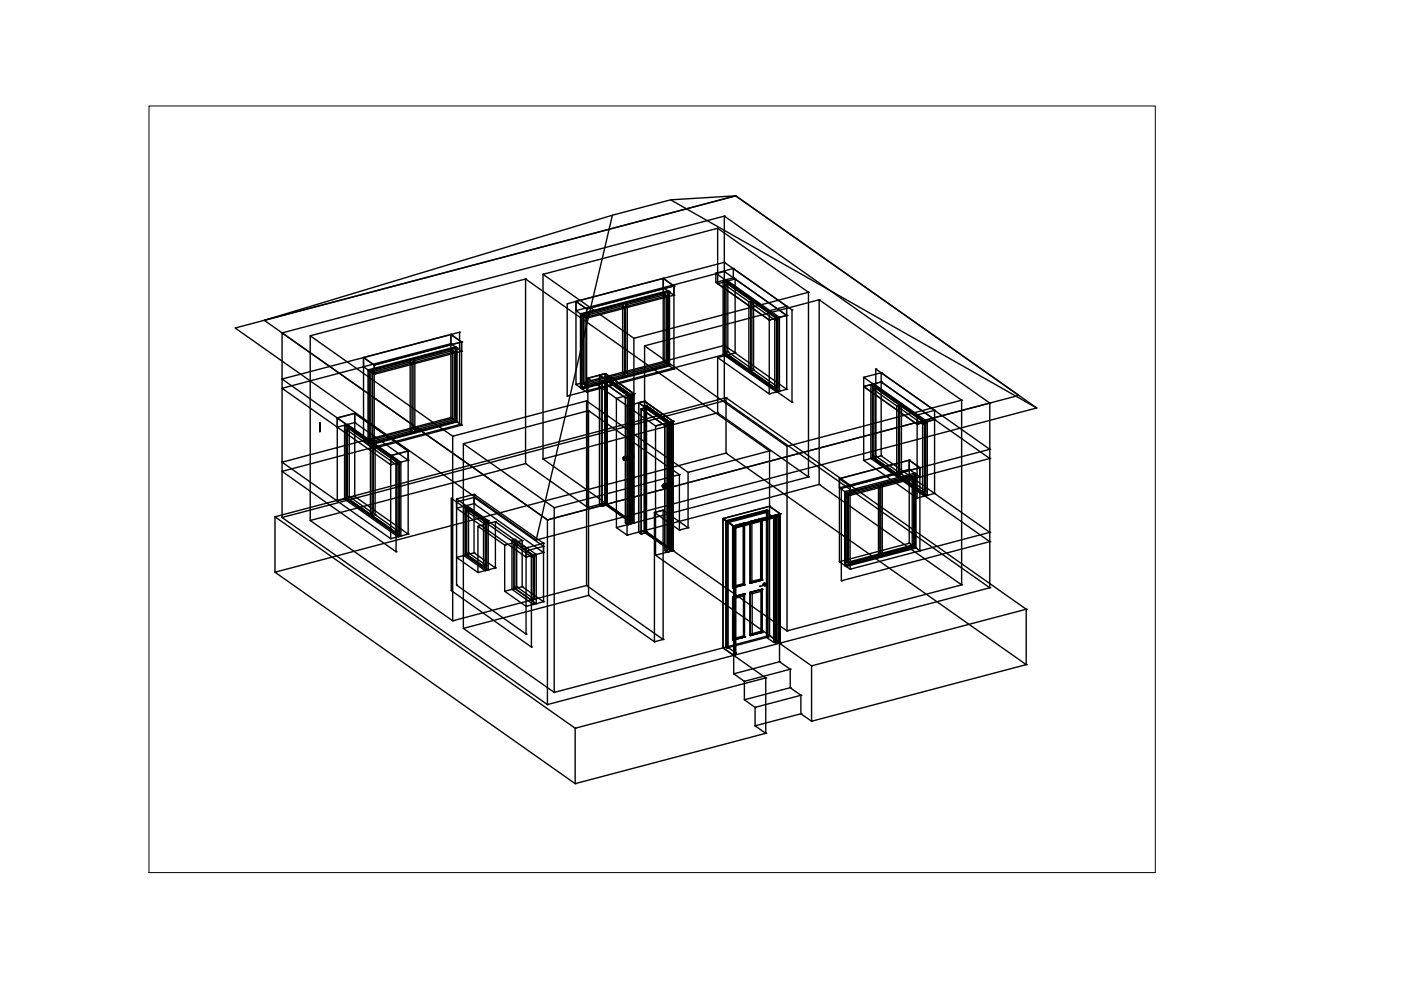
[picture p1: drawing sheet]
<svg xmlns="http://www.w3.org/2000/svg" width="297mm" height="210mm" viewBox="0 0 297 210" stroke-linecap="round" stroke-linejoin="round" font-family="sans-serif">
<!-- layer: 3D Projections -->
<g fill="none" stroke="#000" stroke-width=".3">
<path d="M153.3 59.5h.1M153.3 59.5l11.3 8M153.6 59.4l11.3 8v15.6l-11.3-8zM153.9 59.3h.1M153.9 59.3l11.4 8M78 78.4h.1M78.2 78.6l18.5-4.9v15.6l-18.5 4.9zM78.4 78.7h.1M78.6 78.9v14.4l.4 .2v-14.3M78.6 78.9l8.4-2.2 .3 .3-8.3 2.2zM78.6 78.9h.1M79 79.2h.1"/>
<path d="M87 76.7h.1M87 76.7v14.4M87.3 77h.1M87.3 77v14.3M87.6 76.6l.4 .2v14.4l-.4-.3zM87.6 76.6h.1M88 76.8h.1M95.9 74.4h.1M95.9 74.4l-8.3 2.2M96.3 74.6h.1M96.3 74.6l-8.3 2.2M96.5 73.5l.4 .3v15.7l-.4-.3z"/>
<path d="M96.5 73.5h.1M96.5 73.5l-18.5 4.9M96.7 73.7h.1M96.9 73.8h.1M96.9 73.8l-18.5 4.9M123.1 66.5h.1M123.2 66.7l18.6-4.9v15.6l-18.6 4.9zM123.4 66.8h.1M123.7 67v14.4l.3 .3v-14.4M123.7 67l8.3-2.2 .4 .3-8.4 2.2zM123.7 67h.1M124 67.3h.1"/>
<path d="M132 64.8h.1M132 79.2h.1M132 64.8v14.4M132.4 79.5h.1M132.4 65.1h.1M132.4 65.1v14.4M132.6 79l8.4-2.2 .3 .3-8.3 2.2M132.6 64.7l.4 .2v14.4l-.4-.3zM132.6 64.7h.1M132.6 79h.1M133 64.9h.1M133 79.3h.1"/>
<path d="M141 76.8v-14.3l.3 .2v14.4M141 62.5h.1M141 76.8h.1M141 62.5l-8.4 2.2M141.3 62.7h.1M141.3 77.1h.1M141.3 62.7l-8.3 2.2M141.6 77.3l-18.5 4.9 .3 .3 18.6-4.9M141.6 61.7l.4 .2v15.7l-.4-.3zM141.6 61.7h.1M141.6 77.3h.1M141.6 61.7l-18.5 4.8"/>
<path d="M141.8 61.8h.1M141.8 77.4h.1M142 61.9h.1M142 77.6h.1M142 61.9l-18.6 4.9M153.3 75.1h.1M153.6 75h.1M153.7 60.4l.6-.2 5.1 3.6-.6 .2zM153.7 74.7h.1M153.7 60.4h.1M153.9 75v-15.7l-.6 .2v15.6M153.9 75h.1"/>
<path d="M154.3 74.6l5.1 3.6-.6 .1-5.1-3.6M154.3 60.2v14.4l-.6 .1v-14.3M154.3 74.6h.1M154.3 60.2h.1M158.8 78.3h.1M158.8 64h.1M158.8 64v14.3M159.2 64.3l.6-.2v14.3l-.6 .2zM159.2 64.3h.1M159.2 78.6h.1M159.2 64.3l5.1 3.5M159.4 63.8h.1"/>
<path d="M159.4 78.2h.1M159.4 63.8v14.4M159.8 78.4l5.1 3.6-.6 .2-5.1-3.6M159.8 64.1h.1M159.8 78.4h.1M159.8 64.1l5.1 3.6M164.3 67.8h.1M164.6 67.5l.7-.2v15.6l-.7 .2zM164.6 67.5h.1M164.9 67.7h.1M164.9 67.4h.1M165.3 67.3h.1"/>
<path d="M73.1 90.2h.1M73.1 90.2l11.3 7.9M73.3 90.1l11.4 8v15.6l-11.4-8zM73.4 91.1l.6-.2 5.1 3.6-.6 .2zM73.4 91.1h.1M73.7 90h.1M73.7 90l11.3 8M74 90.9v14.4l-.6 .1v-14.3M74 90.9h.1M78 94.1v-15.7l.4 .3v15.7M78 94.1h.1M78.2 94.2h.1"/>
<path d="M78.4 94.4h.1M78.5 94.7h.1M78.5 94.7v14.3M78.6 93.3l8.4-2.2 .3 .2-8.3 2.2M78.6 93.3h.1M78.9 94.9l.6-.1v14.3l-.6 .2zM78.9 94.9h.1M78.9 94.9l5.1 3.6M79 93.5h.1M79.1 94.5h.1M79.1 94.5v14.4M79.5 94.8h.1"/>
<path d="M79.5 94.8l5.1 3.6M84 98.5h.1M84.4 98.1l.6-.1v15.6l-.6 .2zM84.4 98.1h.1M84.6 98.4h.1M84.7 98.1h.1M85 98h.1M87 91.1h.1M87.3 91.3h.1M87.6 90.9l8.3-2.2 .4 .3-8.3 2.2M87.6 90.9h.1M88 91.2h.1"/>
<path d="M95.9 88.7v-14.3l.4 .2v14.4M95.9 88.7h.1M96.3 89h.1M96.5 89.2l-18.5 4.9 .4 .3 18.5-4.9M96.5 89.2h.1M96.7 89.3h.1M96.9 89.5h.1M123.1 82.2v-15.7l.3 .3v15.7M123.1 82.2h.1M123.2 82.3h.1M123.4 82.5h.1M123.7 81.4l8.3-2.2 .4 .3-8.4 2.2"/>
<path d="M123.7 81.4h.1M124 81.7h.1M164.3 82.2h.1M164.6 83.1h.1M164.9 82v-14.3l-.6 .1v14.4M164.9 82h.1M164.9 83h.1M165.3 82.9l-11.4-7.9-.6 .1 11.3 8M165.3 82.9h.1M184.6 81.5h.1M184.6 97.2h.1M184.6 81.5l11.4 8"/>
<path d="M185 81.5l11.3 7.9v15.7l-11.3-8zM185 97.1h.1M185 82.5l.6-.2 5.1 3.6-.6 .2zM185 96.8h.1M185 82.5h.1M185.3 97v-15.6l-.7 .1v15.7M185.3 81.4h.1M185.3 97h.1M185.3 81.4l11.3 8M185.6 96.7l5.1 3.6-.6 .1-5.1-3.6M185.6 82.3v14.4l-.6 .1v-14.3M185.6 96.7h.1"/>
<path d="M185.6 82.3h.1M190.1 86.1h.1M190.1 86.1v14.3M190.5 86.3l.6-.1v14.3l-.6 .2zM190.5 86.3h.1M190.5 86.3l5.1 3.6M190.7 85.9h.1M190.7 85.9v14.4M191.1 86.2h.1M191.1 86.2l5.1 3.6M195.6 89.9h.1M196 89.5l.6-.1v15.6l-.6 .2z"/>
<path d="M196 89.5h.1M196.2 89.8h.1M196.3 89.4h.1M196.6 89.4h.1M73.1 105.8h.1M73.3 105.7h.1M73.4 105.4h.1M73.7 105.7v-15.7l-.6 .2v15.6M73.7 105.7h.1M74 105.3l5.1 3.6-.6 .1-5.1-3.6M74 105.3h.1M78.5 109h.1"/>
<path d="M78.9 109.3h.1M79.1 108.9h.1M79.5 109.1l5.1 3.6-.6 .2-5.1-3.6M79.5 109.1h.1M84 112.9h.1M84.4 113.8h.1M84.6 112.7v-14.3l-.6 .1v14.4M84.6 112.7h.1M84.7 113.7h.1M85 113.6l-11.3-7.9-.6 .1 11.3 8M85 113.6h.1M98.3 117.8l.7-.2 4.5 3.2-.6 .2z"/>
<path d="M98.3 117.8h.1M98.3 107.4h.1M98.7 107.3l4.5 3.2v10.4l-4.5-3.2zM98.7 117.4h.1M98.7 108.3h.1M99 117.6v-10.4l-.7 .2v10.4M99 107.2l4.5 3.2-.6 .1-4.6-3.1M99 117.6h.1M99 107.2h.1M99.3 117.2l3.8 2.7-.6 .2M99.3 108.1v9.1l-.6 .2v-9.1M99.3 108.1l-.6 .2 3.8 2.6 .6-.1"/>
<path d="M99.3 117.2h.1M99.3 108.1h.1M99.3 108.1l3.8 2.7M102.5 110.9v9.2l-3.8-2.7M102.5 110.9h.1M102.9 110.5h.1M102.9 110.5v10.5M103.1 110.8h.1M103.1 119.9h.1M103.1 110.8v9.1M103.5 110.4h.1M103.5 110.4v10.4"/>
<path d="M108.5 114.5h.1M108.9 115.4h.1M109.2 114.4l4.5 3.2-.6 .1-4.6-3.2M109.2 114.4h.1M109.5 115.3v9.1l-.6 .2v-9.2M109.5 115.3l-.6 .1 3.8 2.7 .6-.2M109.5 115.3h.1M109.5 115.3l3.8 2.6M112.7 118.1v9.1l-3.8-2.6M112.7 118.1h.1M113.1 117.7h.1M113.1 117.7v10.5"/>
<path d="M113.3 117.9h.1M113.3 117.9v9.2M113.7 117.6h.1M113.7 117.6v10.4M179.1 119.9l14.8-3.9 .3 .2-14.8 3.9M179.1 104.2l.3 .3v15.6l-.3-.2zM179.1 104.2h.1M179.1 119.9h.1M179.4 104.5h.1M179.6 119.2v-14.6l.3 .2v14.7M179.6 104.6h.1M179.6 119.2h.1"/>
<path d="M179.9 104.8h.1M179.9 119.5h.1M186.3 117.5l-6.7 1.7 .3 .3 6.7-1.8M186.3 102.9l.3 .2v14.6l-.3-.2zM186.3 102.9h.1M186.3 117.5h.1M186.3 102.9l-6.7 1.7M186.6 103.1h.1M186.6 117.7h.1M186.6 103.1l-6.7 1.7M186.8 102.7l6.6-1.7 .3 .2-6.6 1.7zM186.8 117.4h.1"/>
<path d="M186.8 102.7h.1M186.8 102.7v14.7M187.1 102.9h.1M187.1 117.6h.1M187.1 102.9v14.7M190.1 100.4h.1M190.5 100.7h.1M190.7 100.3h.1M191.1 100.5l5.1 3.6-.6 .2-5.1-3.6M191.1 100.5h.1M193.4 115.6l-6.6 1.8 .3 .2 6.6-1.8M193.4 101v14.6l.3 .2v-14.6"/>
<path d="M193.4 115.6h.1M193.4 101h.1M193.7 115.8h.1M193.7 101.2h.1M193.9 116v-15.7l.3 .2v15.7M193.9 100.3h.1M193.9 116h.1M193.9 100.3l-14.8 3.9M194.2 100.5h.1M194.2 116.2h.1M194.2 100.5l-14.8 4M195.6 104.3h.1"/>
<path d="M196 105.2h.1M196.2 104.1v-14.3l-.6 .1v14.4M196.2 104.1h.1M196.3 105.1h.1M196.6 105l-11.3-8-.7 .2 11.4 8M196.6 105h.1M102.5 120.1h.1M102.9 121h.1M103.5 120.8h.1M108.5 125l.7-.2 4.5 3.2-.6 .2zM108.5 125h.1M108.9 124.6h.1"/>
<path d="M109.2 124.8v-10.4l-.7 .1v10.5M109.2 124.8h.1M109.5 124.4l3.8 2.7-.6 .1M109.5 124.4h.1M112.7 127.2h.1M113.1 128.2h.1M113.3 127.1h.1M113.7 128h.1M179.4 120.1h.1"/>
</g>
<!-- layer: 3D Wall -->
<g fill="none" stroke="#000" stroke-width=".3">
<path d="M111.4 59.2h.1M111.4 59.2l51.8 36.4M115.1 58.2l19.3 13.5v11.8M115.1 58.2h.1M115.1 58.2v39.1M140.6 59h.1M140.6 59l2.3 1.6M140.6 59v2M152.2 48.4v11.7l3.7-.9M152.2 48.4l19.2 13.6v39.1l-19.2-13.6M152.2 48.4h.1M152.2 48.4l-37.1 9.8"/>
<path d="M153.6 55.6l-33.3 8.8v19.6l33.3-8.8M153.6 57.6l-13 3.4v15.7l13-3.5M153.6 57.6l2.3 1.6v15.6l-2.3-1.6zM153.6 55.6h.1M153.6 57.6h.1M153.6 45.8h.1M153.6 45.8l-93.8 24.8M153.6 55.6v2M155.9 59.2l10.9 7.7v15.6l-10.9-7.7M155.9 59.2h.1M59.8 70.6l56.3 39.6v39.2l-56.3-39.7v-9.8l24.2 17.1v-19.6l-24.2-17zM59.8 70.6h.1"/>
<path d="M65.8 71.2l45.6-12v39.1l-45.6 12.1M65.8 71.2h.1M77.1 75.8h.1M77.1 77.8h.1M77.1 75.8l2.2 1.6M77.1 75.8v2M79.3 77.4l18.6-4.9v17.6l-18.6 4.9zM79.3 77.4h.1M95.6 70.9v17.6l-18.5 4.9M95.6 70.9h.1M95.6 70.9l2.3 1.6M97.4 70.4h.1"/>
<path d="M97.9 72.5h.1M120.3 64.4h.1M122.1 63.9v17.6l18.5-4.8 2.3 1.5M122.1 63.9h.1M122.1 63.9l2.3 1.6M124.4 65.5l18.5-4.9v17.6l-18.5 4.9zM124.4 65.5h.1M127.1 79.6h.1M128.3 79.2v27.4l-1.2 .4v-27.4M128.3 79.2h.1M128.3 79.2v27.4l-3.7 1M128.3 79.2l-3.7 1"/>
<path d="M134.4 71.7h.1M136.7 73.3h.1M136.7 73.3l30.2 21.3M140.6 61h.1M140.6 76.7h.1M142.9 60.6h.1M142.9 78.2h.1M152.2 60.1l10.9 7.8 3.7-1M152.2 75.8h.1M152.2 60.1h.1M153.6 73.2h.1M153.6 75.2h.1"/>
<path d="M153.6 73.2v2M155.9 74.8l-3.7 1v11.7M155.9 74.8h.1M163.1 67.9v15.6l-10.9-7.7M163.1 67.9h.1M166.8 66.9h.1M167.9 65.7h.1M171.4 62h.1M171.4 62l-37 9.7M173.7 63.6l30.2 21.3v39.1l-30.2-21.3M173.7 63.6h.1M185.7 78.2h.1"/>
<path d="M59.8 82.3l17.3-4.5v15.6l-17.3 4.6 11.7 8.2v-15.6l-11.7-8.3v15.7M59.8 80.4l37.6-10v19.6l-37.6 9.9M59.8 82.3h.1M59.8 80.4h.1M59.8 98h.1M59.8 99.9h.1M59.8 80.4v1.9M59.8 98v1.9M71.5 88.6h.1M71.5 90.6h.1M71.5 88.6v2M75.2 87.6l11.3 8v17.6l-11.3-7.9z"/>
<path d="M75.2 87.6h.1M75.2 87.6l-3.7 1M77.1 93.4h.1M77.1 93.4l2.2 1.6M79.3 95h.1M82.8 96.6v17.6l-11.3-8M82.8 96.6h.1M84 97.4h.1M86.5 95.6h.1M86.5 95.6l-3.7 1M95.6 88.5h.1M95.6 88.5l2.3 1.6"/>
<path d="M96 92.5l-30.2-21.3v39.2l30.2 21.2M96 92.5h.1M97.4 90h.1M97.9 90.1h.1M98.2 94.1l26.6-7v39.1l-26.6 7M98.2 94.1h.1M111.4 98.3h.1M115.1 97.3h.1M115.1 97.3l13.2 9.3M120.3 84h.1M122.1 81.5h.1M122.1 81.5l2.3 1.6"/>
<path d="M124.4 85l-28.4 7.5v39.1l28.4-7.5M124.4 85h.1M124.4 83.1h.1M124.6 80.2l3.7-1 6.1 4.3-3.7 1M124.6 80.2h.1M124.8 87.1h.1M124.8 87.1l19.2 13.5M127.6 80.8v26.5l.9-.2M127.6 80.8h.1M128.4 80.2v26.8l.3-.1M128.4 80.2h.1M128.4 80.2l5.2 3.8 .4-.1"/>
<path d="M128.5 80.6l-.9 .2 5 3.5M128.5 80.6h.1M128.7 80.2h-.3l5.2 3.8M128.7 80.2h.1M128.7 80.2h-.3v26.8M130.7 84.5h.1M130.7 84.5l2.3 1.6M132.2 97l.1 .2v.3l-.1-.1zM132.2 97.3l.2 .3 .6-.3M132.2 96.9a.36 .36 0 0 1 .4 .3 .36 .36 0 0 1-.2 .4zM132.5 96.8a.36 .36 0 0 1 .3 .3 .36 .36 0 0 1-.2 .4zM132.6 84.3h.1"/>
<path d="M132.7 96.8l.2 .2v.4l-.2-.2zM132.9 97l-.7 .1v.2M132.9 96.8l.3 .1v.4l-.3-.1zM133 86.1l3.7-1v-11.8l37-9.7v39.1l-40.7 10.8M133 86.1v27.4l-2.3-1.6v-27.4l-6.1-4.3v27.4l-13.2-9.3M133 86.1h.1M133 86.1l6 4.2M133 97.2l-.4 .2-.4-.1M133 96.8l-.6 .1-.2 .4M133.1 83.8l1.3-.3v27.4l-1.3 .3zM133.1 83.8h.1M133.2 97.2h.1"/>
<path d="M133.2 97.2h-.2M133.3 96.9l.5-.3 .6 .2-.6 .2M133.3 96.7l.2 .1v.4l-.2-.1zM133.4 96.7l.2-.1a.37 .37 0 0 1 .7 0 .37 .37 0 0 1-.3 .5l-.6 .1M133.5 84.1l-.9 .2v26.5l.9-.2M133.5 84.1h.1M133.5 96.6l.3 .2-.1 .3-.2-.1zM133.6 97.1h.1M133.6 84h.1M133.6 84v26.7l.4-.1-5.3-3.7-.3 .1 5.2 3.7M133.6 96.5a.36 .36 0 0 1 .4 .3 .36 .36 0 0 1-.2 .4zM133.8 97l-.2 .1"/>
<path d="M133.9 96.5a.36 .36 0 0 1 .3 .2 .36 .36 0 0 1-.2 .5zM134 83.9l-.4 .1v26.7l.4-.1M134 83.9h.1M134.1 96.5l.2 .1v.4l-.2-.2zM134.4 83.5l-6.1-4.3-1.2 .4 6 4.2M134.4 83.5h.1M135.4 85.4h.1M135.9 86.7v26.5l.9-.2M135.9 86.7h.1M136.7 86.1v26.8l.3-.2M136.7 85.1v27.4l-1.3 .3v-27.4M136.7 86.1h.1"/>
<path d="M136.7 85.1h.1M136.7 86.1l5.3 3.7 .3-.1M136.7 85.1l6 4.2v27.4l24.2 17.1M136.8 86.5l-.9 .2 5 3.5M136.8 86.5h.1M137 86l-.3 .1 5.3 3.7M137 86h.1M137 86l-.3 .1v26.8M139 90.3h.1M140.9 90.2h.1M141.5 89.7l1.2-.4v27.4l-1.2 .4zM141.5 89.7h.1"/>
<path d="M141.8 90l-.9 .2v26.5l.9-.2M141.8 90h.1M142 89.8h.1M142 89.8v26.8l.3-.1-5.3-3.8-.3 .2 5.3 3.7M142.3 89.7l-.3 .1v26.8l.3-.1M142.3 89.7h.1M142.7 89.3l-6-4.2-1.3 .3 6.1 4.3M142.7 89.3h.1M142.7 89.3l-3.7 1v27.4l3.7-1M142.7 89.3l-3.7 1M152.2 87.5h.1M152.2 87.5l-37.1 9.8"/>
<path d="M153.6 85h.1M153.6 85l-93.8 24.7M163.1 83.5h.1M163.2 95.6h.1M166.8 82.5h.1M166.8 82.5l-3.7 1M166.9 94.6h.1M167.9 85.3h.1M183.1 82l11.3 8v15.6l-11.3-8zM183.1 97.6h.1M183.1 82h.1M185.7 97.8h.1"/>
<path d="M186.8 96.6h.1M186.8 81h.1M186.8 96.6l-3.7 1M186.8 81l-3.7 1M192.8 97.6h.1M192.8 97.6l2.2 1.6M194.4 90h.1M195 99.2h.1M195 99.2v1.9M198.1 89l-11.3-8v15.6l11.3 8M198.1 89h.1M198.1 89l-3.7 1"/>
<path d="M203.9 84.9l-37 9.7v39.2l37-9.8M203.9 84.9h.1M209.9 97.2v15.7l-14.9 3.9v-15.7l14.9-3.9-11.8-8.2v15.6l11.8 8.3M209.9 85.5l-56.3-39.7v9.8l14.3 10.1v19.6l-14.3-10.1v9.8l56.3 39.6M209.9 95.3l-24.2-17.1v19.6l24.2 17M209.9 97.2h.1M209.9 95.3h.1M209.9 85.5h.1M209.9 95.3v1.9M59.8 109.7h.1M65.8 110.4h.1M71.5 106.2h.1"/>
<path d="M75.2 105.3h.1M75.2 105.3l-3.7 .9M82.8 114.2h.1M84 117h.1M86.5 113.2h.1M86.5 113.2l-3.7 1M95.7 105.6l17 12v19.6l-17-12zM95.7 105.6h.1M96.8 106.4h.1M96.8 118.2h.1M96.8 106.4v11.8M100.5 105.5l14.7 10.3v11.8l-4.5-3.2v-9.8l-5.7-4v9.8l-4.5-3.2z"/>
<path d="M100.5 105.5h.1M100.5 117.2h.1M100.5 105.5l-3.7 .9M100.5 117.2l-3.7 1M101.3 111.6l5.7 4v9.8l4.5 3.2v5.8l-14.7-10.3v-5.9l4.5 3.2zM101.3 111.6h.1M105 110.6h.1M105 110.6l-3.7 1M107 115.6h.1M110.7 114.6h.1M110.7 114.6l-3.7 1M111.5 116.8h.1"/>
<path d="M111.5 116.8v11.8M112.7 117.6h.1M115.2 115.8h.1M115.2 115.8l-3.7 1M116.1 110.2h.1M117.5 107.6l-19.3-13.5v39.1l19.3 13.6M117.5 107.6h.1M124.6 107.6h.1M127.1 107h.1M127.1 107l.5 .3M127.6 107.3h.1M128.3 106.6l.4 .3v-26.7l5.3 3.7v26.7l.4 .3"/>
<path d="M128.3 106.6h.1M128.4 107l.1 .1v-26.5l5 3.5v26.5l.1 .1M128.4 107h.1M128.5 107.1h.1M128.7 106.9h.1M128.7 106.9v-26.7l5.3 3.7v26.7M130.7 111.9h.1M132.6 110.8h.1M132.6 110.8l.5 .4M133 113.5h.1M133.1 111.2h.1M133.5 110.6h.1"/>
<path d="M133.6 110.7h.1M134 110.6h.1M134.4 110.9h.1M135.4 112.8h.1M135.4 112.8l.5 .4M135.9 113.2h.1M136.7 112.9l.1 .1v-26.5l5 3.5v26.5l.2 .1M136.7 112.5l.3 .2v-26.7l5.3 3.7v26.8l.4 .2M136.7 112.9h.1M136.7 112.5h.1M136.8 113h.1M137 112.7h.1"/>
<path d="M137 112.7v-26.7l5.3 3.7v26.8M138.8 108.7l1.8-.5v27.4l-1.8 .5M138.8 108.7h.1M139 117.7h.1M140.5 102.9l.2 .1v.3l-.2-.1zM140.5 102.7a.36 .36 0 0 1 .4 .3 .36 .36 0 0 1-.2 .4zM140.6 108.2h.1M140.6 108.2l5.3 3.7M140.6 108.2l-1.8 .5M140.8 102.7a.36 .36 0 0 1 .3 .2 .36 .36 0 0 1-.2 .5zM140.9 116.7h.1M140.9 116.7l.6 .4"/>
<path d="M141 102.8l-.6 .2 .4 .2 .5-.1M141 102.7l.2 .1v.4l-.2-.1zM141.1 102.7a.39 .39 0 0 0-.6 .2 .39 .39 0 0 0 .4 .5l.2-.2M141.2 102.8l-.2 .1M141.3 102.6l.2 .2v.4l-.2-.2zM141.4 103.2h-.3M141.4 102.7h-.3M141.5 117.1h.1M141.5 103h.1M141.5 103l-.2 .1M141.6 102.6l.2 .1v.4l-.2-.2zM141.7 102.5l.6-.2 .3 .3"/>
<path d="M141.8 102.7h-.2M141.8 116.5h.1M141.8 102.5l.2 .1v.4l-.2-.1zM141.9 102.9h.1M141.9 102.4a.36 .36 0 0 1 .4 .2 .36 .36 0 0 1-.2 .5zM142 116.6h.1M142.1 102.9h-.2M142.2 102.3a.36 .36 0 0 1 .4 .3 .36 .36 0 0 1-.2 .4zM142.3 116.5h.1M142.4 102.4l.2 .1v.3l-.2-.1zM142.6 102.6l-.3 .4-.6 .1M142.6 102.6v.2h-.5"/>
<path d="M142.6 102.6l-.5-.1-.3 .1M142.7 116.7h.1M144 112.4l-5.2-3.7v27.4l-14-9.9M144 112.4h.1M144 100.6h.1M145.9 100.2l-21.5-15.2v39.1l16.2 11.5M145.9 111.9h.1M145.9 100.2h.1M153.3 110v27.4l2.3 1.6v-27.5M153.3 110h.1M153.3 110l2.3 1.5M153.9 110.4h.1"/>
<path d="M153.9 110.4v26.8l.2 .2M154.1 110.6v26.8l-.2-.2M154.1 110.6h.1M154.1 110.6l8.7-2.3v26.8l-8.7 2.3zM154.4 110.8h.1M154.4 110.8l1.5 1.1M155.3 111.6v13l2.5-.7M155.3 111.6h.1M155.4 111.6l2.4-.7v13.1l-2.4 .6zM155.4 111.6h.1M155.4 111.6l.3 .3v12.3l-.3 .4zM155.6 111.5h.1"/>
<path d="M155.6 111.5l-2.3-1.5v27.4l2.3 1.6M155.6 111.6v27.4M155.6 111.6h.1M155.6 111.6l.1 .1M155.7 111.7h.1M155.7 111.9h.1M155.8 111.7h.1M155.8 111.7v27.1M155.8 111.7l.2 .2-.1-.1M155.8 111.8v26.7l.1-26.6M155.8 111.8h.1M155.8 111.8v26.7"/>
<path d="M155.8 111.8l8.6-2.2v26.7M155.9 111.9h.1M155.9 111.9v26.6M157.6 111.4v12.4l.2 .2v-13.1l-2.4 .7M157.6 111.4h.1M157.8 110.9v13.1M157.8 110.9h.1M157.8 110.9l-2.4 .7M157.8 110.9l-.2 .5-1.9 .5M159 110.6v13l2.5-.6M159 110.6h.1M159.1 110.6l2.4-.6v13l-2.4 .6z"/>
<path d="M159.1 110.6h.1M159.1 110.6l.3 .3v12.4l-.3 .3zM159.4 110.9h.1M161.3 110.4v12.4l.2 .2v-13l-2.4 .6M161.3 110.4h.1M161.5 109.9v13.1M161.5 110l-2.4 .6M161.5 110h.1M161.5 110l-.2 .4-1.9 .5M162.5 108.6l1.5 1.1v26.5l-1.5-1.1M162.5 108.6h.1M162.5 108.2l.3 .1v26.8l-.3-.2"/>
<path d="M162.5 108.2h.1M162.5 108.2l-8.6 2.2 .2 .2M162.8 108.3l-8.7 2.3-.2-.2M162.8 108.3h.1M162.8 108.3l-.3-.1v26.7M163.2 107.4l-9.9 2.6 2.3 1.5 9.8-2.6M163.2 107.4h.1M163.2 107.4v-11.8l-17.3 4.6v11.7l-1.9 .5v-11.8l-26.5 7v39.2l35.8-9.4M164 109.7l.3-.1v26.6h-.3M164 109.7h.1M164.3 109.6l-8.5 2.2 8.2-2.1M164.3 109.6h.1"/>
<path d="M164.3 109.6h.2M164.5 109.6h.1M164.5 109.6l-8.6 2.3M164.5 109.6v26.7M164.9 109.4h.1M164.9 109.4l-.3 .2h-.1M165 109.3h.1M165 109.3l-9.2 2.4M165 109.3v27M165 109.3l-.1 .1M165 109.2h.1M165 109.2v.1"/>
<path d="M165.2 109.1l-9.6 2.4M165.2 109.1l.2-.2v27.4h-.2zM165.2 109.1h.1M165.2 109.1l-.2 .1M165.4 108.9l-2.2-1.5v27.4l2.2 1.5M165.4 108.9h.1M165.4 108.9l-2.2-1.5-9.9 2.6M165.4 108.9v27.4l-26.4-18.6M165.4 108.9l-9.8 2.6v27.5l-39.5 10.4M171.4 101.1h.1M171.4 101.1l-40.7 10.8M173.7 102.7h.1"/>
<path d="M178 101.5l14.8-3.9v17.6l-14.8 3.9zM178 101.5h.1M178 119.1h.1M178 101.5l2.2 1.6M178 119.1l2.2 1.6M178.4 103.6l31.5-8.3v-9.8l-93.8 24.7M178.4 103.6v19.5l31.5-8.3v9.8l-44.5 11.7M178.4 103.6h.1M180.2 103.1h.1M180.2 103.1v17.6M192.8 115.2h.1M192.8 115.2l2.2 1.6"/>
<path d="M194.4 105.6h.1M195 116.8h.1M195 101.1h.1M195 116.8l-14.8 3.9M198.1 104.6h.1M198.1 104.6l-3.7 1M209.9 114.8h.1M209.9 112.9h.1M209.9 112.9v1.9M95.7 125.2h.1M96 131.6h.1M96.8 124.1h.1"/>
<path d="M98.2 133.2h.1M101.3 121.4h.1M105 120.4h.1M105 120.4l-3.7 1M107 125.4h.1M110.7 124.4h.1M110.7 124.4l-3.7 1M111.5 128.6h.1M111.5 134.4h.1M112.7 137.2h.1M115.2 127.6h.1M115.2 127.6l-3.7 1"/>
<path d="M124.4 124.1h.1M124.8 126.2h.1M138.8 136.1h.1M140.6 135.6h.1M153.3 137.4h.1M153.9 137.2h.1M154.1 137.4h.1M154.4 137.3h.1M154.4 137.3l1.5 1.1M155.3 126.6v9.1l2.5-.7M155.3 124.6h.1M155.3 135.7h.1"/>
<path d="M155.3 126.6h.1M155.4 126.6l2.4-.7v9.2l-2.4 .6zM155.4 124.6h.1M155.4 126.6h.1M155.4 135.7h.1M155.4 126.6l.4 .2v8.5l-.4 .4zM155.6 139h.1M155.6 138.8h.1M155.7 124.2h.1M155.8 135.3h.1M155.8 126.8h.1M155.8 138.8h.1"/>
<path d="M155.8 138.8h-.2M155.8 138.5h.1M155.8 138.5l.2 .2-.2 .1M155.9 138.5h.1M155.9 138.4h.1M157.6 123.8h.1M157.6 123.8l-1.9 .4M157.6 126.4v8.4l.2 .3v-9.2l-2.4 .7M157.6 134.8h.1M157.6 126.4h.1M157.6 134.8l-1.8 .5M157.8 125.9v9.2"/>
<path d="M157.8 123.9h.1M157.8 135h.1M157.8 125.9h.1M157.8 125.9l-2.4 .7M157.8 124h.1M157.8 135.1h.1M157.8 125.9l-.2 .5-1.8 .4M157.8 124l-2.4 .6M157.8 135.1l-2.4 .6M159 125.6v9.1l2.5-.6M159 123.6h.1M159 134.7h.1"/>
<path d="M159 125.6h.1M159.1 125.6l2.4-.6v9.1l-2.4 .6zM159.1 123.6h.1M159.1 125.6h.1M159.1 134.7h.1M159.1 125.6l.4 .3v8.5l-.4 .3zM159.4 123.3h.1M159.5 134.4h.1M159.5 125.9h.1M161.1 124.3h.1M161.1 124.2l.1 .2zM161.3 122.8h.1"/>
<path d="M161.3 122.8l-1.9 .5M161.3 125.4v8.5l.2 .2v-9.1l-2.4 .6M161.3 133.9h.1M161.3 125.4h.1M161.3 133.9l-1.8 .5M161.5 124.9v9.2M161.5 134.1h.1M161.5 124.9h.1M161.5 125l-2.4 .6M161.5 123h.1M161.5 125h.1M161.5 125l-.2 .4-1.8 .5"/>
<path d="M161.5 123l-2.4 .6M161.5 134.1l-2.4 .6M161.8 123.9l.1 .1M162 123.6l.2 .1M162 124.1l.2 .1M162.1 123.9l.2-.1v.3h-.2zM162.1 123.9h.3l-.1 .1M162.1 123.9l-.1 .1h.3M162.1 123.9l.1-.1 .1 .2M162.1 123.9l.1 .3 .1-.2M162.1 123.9l-1 .4M162.1 123.9h.1"/>
<path d="M162.2 123.9v.1zM162.3 123.8l.1 .1M162.5 135.1h.1M162.5 134.9h.1M162.8 135.1h-.3v-26.5l-8.1 2.2v26.5l-.3 .1M162.8 135.1h.1M162.8 135.1l-.3-.2-8.6 2.3M163.2 134.8l-.7 .1v-26.7l-8.6 2.2v26.8l-.6 .2M163.2 134.8h.1M164 136.2h.1M164.3 136.2h.1M164.3 136.2l.7 .1"/>
<path d="M164.5 136.3h.1M164.7 136.4v-26.8l-8.7 2.3v26.8M165 136.3h.1M165.1 136.3v-27.1l-9.4 2.4v27.2M165.2 136.3h.1M165.2 136.3h-.2M165.4 136.3h.1M166.9 133.8h.1M178.4 123.1h.1M180.2 120.7h.1M203.9 124h.1M209.9 124.6h.1"/>
<path d="M116.1 149.4h.1M117.5 146.8h.1"/>
<circle cx="162" cy="123.8" r=".26"/>
<circle cx="162.1" cy="123.9" r=".15"/>
<circle cx="162.2" cy="124" r=".26"/>
<circle cx="162.3" cy="124" r=".15"/>
</g>
<!-- layer: 3D Window -->
<g fill="none" stroke="#000" stroke-width=".3">
<path d="M140.6 59v2l-18.5 4.9v-2l18.5-4.9 2.3 1.6M140.6 59h.1M151.8 59.9h.1M151.8 57.9h.1M155.5 56.9l-3.7 1 11.3 8v2l-11.3-8v-2M155.5 56.9l11.3 8v2l-11.3-8zM155.5 58.9h.1M155.5 56.9h.1M155.5 58.9l-3.7 1M77.1 77.8h.1M77.1 75.8h.1M77.1 77.8l2.2 1.6"/>
<path d="M77.1 75.8l2.2 1.6M79.3 77.4l18.6-4.9v2l-18.6 4.9zM79.3 79.4h.1M79.3 77.4h.1M95.6 70.9v2l-18.5 4.9v-2l18.5-4.9 2.3 1.6M95.6 72.9h.1M95.6 70.9h.1M95.6 72.9l2.3 1.6M97.9 74.5h.1M97.9 72.5h.1M122.1 65.9h.1M122.1 63.9h.1"/>
<path d="M122.1 65.9l2.3 1.6M122.1 63.9l2.3 1.6M124.4 65.5l18.5-4.9v2l-18.5 4.9zM124.4 67.5h.1M124.4 65.5h.1M140.6 61h.1M140.6 61l2.3 1.6M142.9 62.6h.1M142.9 60.6h.1M163.1 67.9h.1M163.1 65.9h.1M166.8 66.9h.1"/>
<path d="M166.8 64.9h.1M166.8 66.9l-3.7 1M166.8 64.9l-3.7 1M186.8 79l-3.7 1 11.3 8v2l-11.3-8v-2M186.8 79l11.3 8v2l-11.3-8zM186.8 79h.1M67.8 91.5v-1.9v1.9M71.5 90.6h.1M71.5 88.6h.1M75.2 87.6l-3.7 1 11.3 8v1.9l-11.3-7.9v-2M75.2 87.6l11.3 8v2l-11.3-8zM75.2 89.6h.1"/>
<path d="M75.2 87.6h.1M75.2 89.6l-3.7 1M82.8 98.5h.1M82.8 96.6h.1M86.5 97.6h.1M86.5 95.6h.1M86.5 97.6l-3.7 .9M86.5 95.6l-3.7 1M183.1 82h.1M183.1 80h.1M186.8 81h.1M186.8 81l-3.7 1"/>
<path d="M192.8 97.6v1.9l-14.8 3.9v-1.9M192.8 99.5h.1M192.8 97.6h.1M192.8 99.5l2.2 1.6M194.4 90h.1M194.4 88h.1M195 99.2l-2.2-1.6-14.8 3.9 2.2 1.6M195 99.2h.1M198.1 89h.1M198.1 87h.1M198.1 89l-3.7 1M198.1 87l-3.7 1"/>
<path d="M96.8 105.8l14.7 10.4v1.9l-14.7-10.3zM96.8 107.8h.1M96.8 105.8h.1M100.5 104.8l14.7 10.4v2l-14.7-10.4zM100.5 104.8h.1M100.5 106.8h.1M100.5 106.8l-3.7 1M100.5 104.8l-3.7 1M111.5 118.1h.1M111.5 116.2h.1M115.2 117.2h.1M115.2 115.2h.1"/>
<path d="M115.2 117.2l-3.7 .9M115.2 115.2l-3.7 1M178 101.5h.1M178 103.4h.1M178 103.4l2.2 1.6M180.2 103.1l14.8-3.9v1.9l-14.8 3.9zM180.2 103.1h.1M180.2 105h.1M195 101.1h.1"/>
</g>
<!-- layer: Roof -->
<path d="M129.8 45.6l12.4-3.2 77.6 44.1M156 41.5l-13.8 .9M49.9 69.5l106.1-28 63.8 45-106.1 28zM56 67.9l100-26.4 60 42.3-99.9 26.4zM56 67.9l73.8-22.3-16.1 68.9" fill="none" stroke="#000" stroke-width=".3"/>
<!-- layer: Plinth -->
<path d="M59.8 109.7h.1" fill="none" stroke="#000" stroke-width=".3"/>
<!-- layer: 3D Steps -->
<g fill="none" stroke="#000" stroke-width=".3">
<path d="M153.9 84.3h.1M153.9 96.1h.1M153.9 84.3v11.8M58.3 109.6l95.6-25.3 63.7 44.9-45.5 12-6.8-4.8-9.7 2.6 6.8 4.7-40.5 10.7zM58.3 109.6h.1M58.3 109.6v11.7M58.3 121.3l95.6-25.2 63.7 44.8-45.5 12-2.3-1.6-9.7 2.6 2.3 1.6-40.5 10.7zM58.3 121.3h.1M155.6 139h.1M165.3 136.4v3.9l-9.7 2.6v-3.9M165.3 136.4h.1M217.6 129.2h.1"/>
<path d="M217.6 129.2v11.7M121.9 154.4h.1M121.9 154.4v11.8M155.6 142.9h.1M155.6 142.9l2.2 1.6M157.8 144.5h.1M157.8 148.4h.1M160.1 150h.1M160.1 153.9h.1M160.1 150v3.9M162.4 155.5h.1M162.4 143.7h.1"/>
<path d="M162.4 143.7v11.8M165.3 140.3h.1M165.3 140.3l2.2 1.6M167.5 141.9v3.9l-9.7 2.6v-3.9M167.5 141.9h.1M167.5 145.8h.1M167.5 145.8l2.3 1.6M167.5 141.9l-9.7 2.6M169.8 147.4l-9.7 2.6-2.3-1.6M169.8 147.4h.1M169.8 151.3h.1M169.8 147.4v3.9"/>
<path d="M172.1 141.2h.1M172.1 152.9h.1M172.1 141.2v11.7M217.6 140.9h.1M121.9 166.2h.1"/>
</g>
<!-- layer: Plinth -->
<path d="M31.6 22.5h213.3v162.5h-213.3z" fill="none" stroke="#000" stroke-width=".21"/>
</svg>
